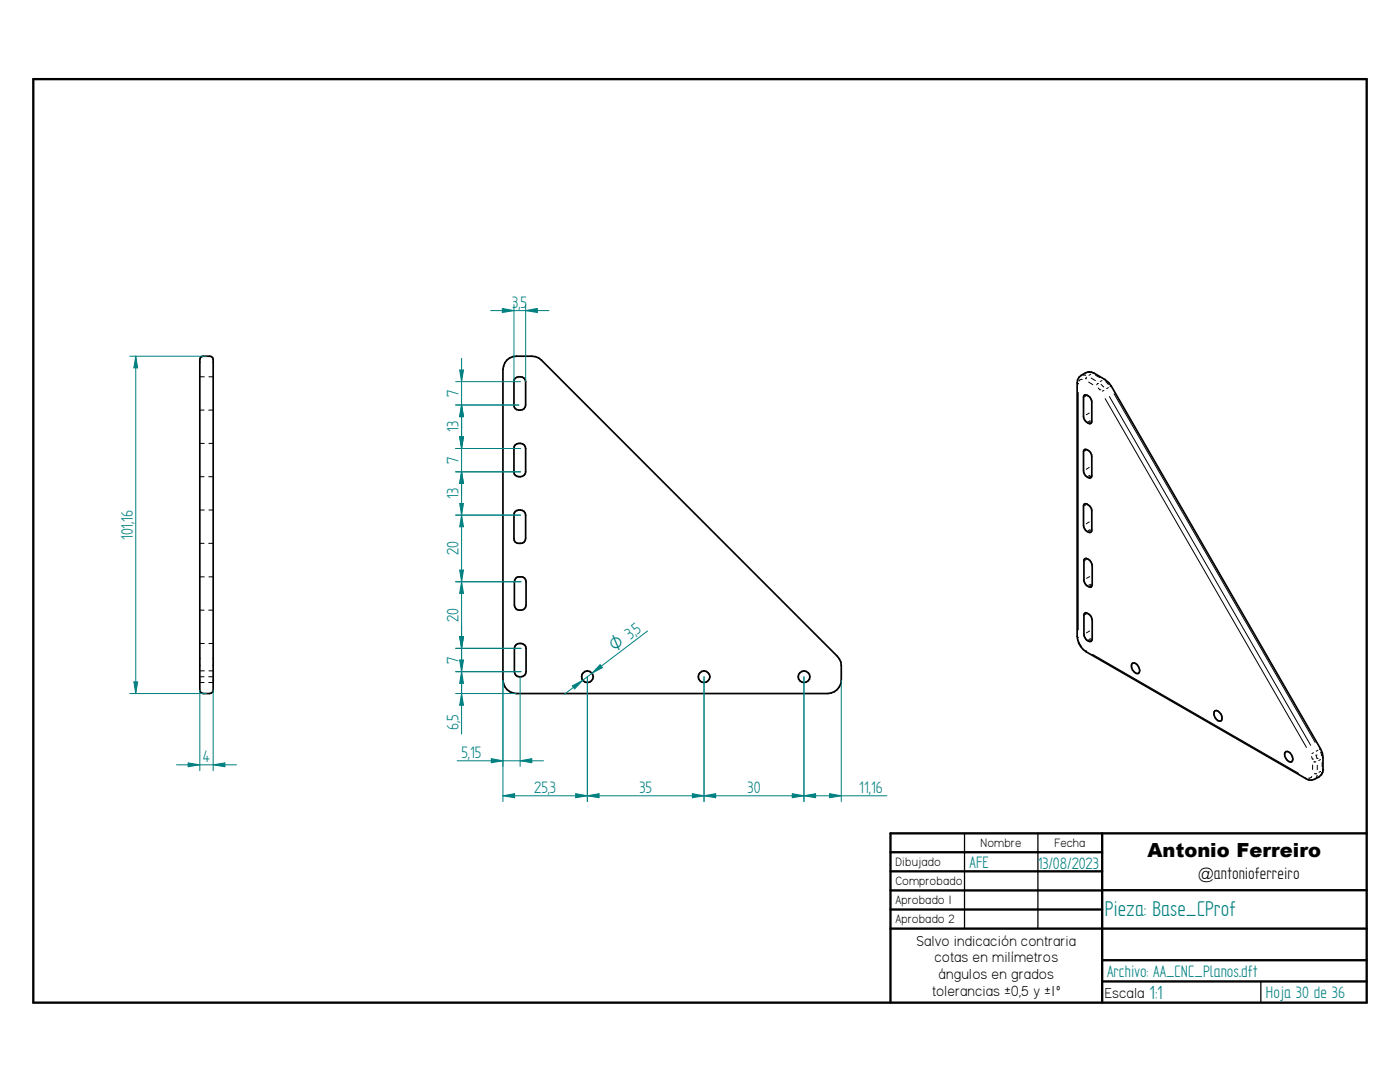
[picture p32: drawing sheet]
<svg xmlns="http://www.w3.org/2000/svg" width="279mm" height="216mm" viewBox="0 0 279 216" stroke-linecap="round" stroke-linejoin="round" font-family="sans-serif">
<defs><g id="words">
<text font-size="4.8" fill="#008080" x="220.5" y="182.8">Pieza: Base_CProf</text>
<text font-size="4.3" fill="#008080" x="229.4" y="199.3">1:1</text>
<text font-size="3.9" x="229" y="171">Antonio Ferreiro</text>
<g font-size="3.7" fill="#008080">
<text x="102.2" y="61.4">3</text>
<text x="103.5" y="61.4">,5</text>
<text x="91.5" y="79.2" transform="rotate(-90 91.5 79.2)">7</text>
<text x="91.5" y="86.2" transform="rotate(-90 91.5 86.2)">13</text>
<text x="91.5" y="92.5" transform="rotate(-90 91.5 92.5)">7</text>
<text x="91.5" y="99.5" transform="rotate(-90 91.5 99.5)">13</text>
<text x="26.5" y="107.8" transform="rotate(-90 26.5 107.8)">101,16</text>
<text x="91.5" y="110.8" transform="rotate(-90 91.5 110.8)">20</text>
<text x="91.5" y="124.1" transform="rotate(-90 91.5 124.1)">20</text>
<text x="127.2" y="126.7" transform="rotate(-37 127.2 126.7)">5</text>
<text x="91.5" y="132.5" transform="rotate(-90 91.5 132.5)">7</text>
<text x="91.5" y="145.7" transform="rotate(-90 91.5 145.7)">6,5</text>
<text x="40.5" y="152.1">4</text>
<text x="92.1" y="151.2">5,15</text>
<text x="106.6" y="158.2">25,3</text>
<text x="127.6" y="158.2">35</text>
<text x="149.2" y="158.2">30</text>
<text x="171.5" y="158.2">11,16</text>
<text x="193.5" y="173.1">AFE</text>
<text x="207.1" y="173.4">1</text>
<text x="208.1" y="173.4">3/08/2023</text>
<text x="220.9" y="194.9">Archivo: AA_CNC_Planos.dft</text>
<text x="252.6" y="199.1">Hoja 30 de 36</text>
</g>
<text font-size="3.7" x="239.1" y="175.4">@antonioferreiro</text>
<text font-size="3.6" fill="#008080" x="122.7" y="130.1" transform="rotate(-37 122.7 130.1)">O 3,</text>
<g font-size="3.3">
<text x="182.9" y="188.7">Salvo indicación contraria</text>
<text x="186.5" y="192">cotas en milímetros</text>
<text x="187.3" y="195.4">ángulos en grados</text>
<text x="186" y="198.7">tolerancias ±0,5 y ±1º</text>
<text x="220.5" y="199.2">Escala</text>
</g>
<g font-size="2.7">
<text x="178.7" y="172.8">Dibujado</text>
<text x="195.7" y="169">Nombre</text>
<text x="210.4" y="169">Fecha</text>
<text x="178.7" y="176.6">Comprobado</text>
<text x="178.7" y="180.4">Aprobado 1</text>
<text x="178.7" y="184.2">Aprobado 2</text>
</g>
</g></defs>
<path d="M6.6 15.8h266.2v184.3h-266.2zM177.7 170.1h42.3M177.7 173.9h42.3M177.7 177.7h42.3M220 166.3v33.8M220 177.6h52.8M272.8 166.3h-95.1v33.8M177.7 181.5h42.3M177.7 185.3h95.1M220 191.6h52.8M220 195.8h52.8" fill="none" stroke="#000" stroke-width=".47"/>
<path d="M192.5 166.3v19M207.1 166.3v19M251.6 195.8v4.3" fill="none" stroke="#000" stroke-width=".25"/>
<g fill="none" stroke="#000" stroke-width=".2">
<path d="M39.9 75.2h.9M41.7 75.2h.8M215.1 76.6h.1M215.1 76.5h.1M215.2 78.3v47.4M216 75.7l-.6 .2-.1 .1M216.1 74.8h.1M216.1 74.8l.6 .1M216.7 75.6h.1M216.7 79l-.2 .2M216.8 75.3l-.1 .3M217.1 74.3h.1"/>
<path d="M217.1 74.3h.5M217.3 76.2l.8 .6M217.7 74.7l-.4 .2M217.8 75.4l.8 .5M218.1 74.5h.1M218.7 74.9l.8 .5M219 76.5h.1M219 76.5l-.1 .3M219.2 77.4l.3 .4M219.5 77.8h.1M219.8 76.7l.5 .5M219.9 75.9l-.3 .2"/>
<path d="M220.3 77.9l-.3 .2M220.3 75.7h.1M220.4 75.7h.1M220.6 79.5l40.1 69.6M220.7 76.2l.5 .5M221.2 77.3l-.3 .3M221.4 79.1l40.2 69.6M221.8 77l-.3 .2M222.3 78.6l40.2 69.5M39.9 88.5h.9M39.9 95.1h.8M39.9 81.8h.8"/>
<path d="M41.7 95.1h.8M41.7 81.8h.8M41.7 88.5h.8M216.7 89.9l-.2 .1M217.4 82.4l-.6 .4M217.4 93.3l-.6 .3M217.6 83.9l-.4 .3M217.6 94.8l-.4 .2M217.7 95l-.3 .2M217.7 84.2l-.3 .1M39.9 115.1h.9M39.9 101.8h.9"/>
<path d="M39.9 108.4h.8M41.7 108.4h.8M41.7 115.1h.8M41.7 101.8h.8M216.7 100.8l-.2 .1M216.8 111.6l-.3 .2M217.4 104.1l-.6 .4M217.5 115.1l-.7 .3M217.6 105.7l-.4 .2M217.6 116.6l-.3 .2M217.7 105.9l-.3 .1M217.8 116.8l-.3 .1"/>
<path d="M39.9 128.4h.9M39.9 135h.8M39.9 121.8h.8M39.9 133.9h.9M39.9 136.2h.8M41.7 135h.8M41.7 121.8h.8M41.7 136.2h.8M41.7 128.4h.8M41.7 133.9h.8M215.1 127.2h.1M215.3 128.1l.6 1"/>
<path d="M216.6 129.9h.1M216.8 122.5l-.3 .1M217.5 125.9l-.7 .4M217.6 127.4l-.3 .2M217.8 127.6l-.3 .2M218 130.6l41.2 23.7M260.6 155.2v.1M261.7 151l.2 .5M261.8 154.9l-.1 .2-.5 .2M261.9 151.5h.1M262 152.7v.8M262.1 150.2l-.3 .2"/>
<path d="M262.3 152h.1M262.3 152h.3M262.3 154.4h.3M262.6 154.4h.1M262.6 150.7h.1M262.6 150.7l.2 .6M262.8 151.3h.1M262.8 154.7l-.1 .5M262.9 152.7v.9M263 149.7l-.3 .2M263.5 149.4l-.2 .1M263.5 151.6l-.3 .2"/>
<path d="M263.6 150.1h.1M263.6 153.9l-.4 .2M263.6 150.2l.2 .6M263.8 150.8h.1M263.8 154.2l-.2 .4M263.9 152.1v.9M263.9 153.7h.1M264 153.6h.1M264 151.3h-.1"/>
</g>
<g fill="none" stroke="#000" stroke-width=".34">
<path d="M40.2 71.2h2l.3 .6v65.9v.3l-.6 .4h-1.3l-.6-.4-.1-.3v-65.9zM101.2 71.8l.5-.4a9.5 9.5 0 0 1 5.1-.2l1.2 .6 59.5 59.7a8.2 8.2 0 0 1 .3 4.9 2.82 2.82 0 0 1-2.6 2h-62.2a2.75 2.75 0 0 1-2.6-2.7v-62l.4-1.3zM102.8 75.5a1.27 1.27 0 0 1 2.1 .7v4.6a1.17 1.17 0 0 1-1.2 1 1.17 1.17 0 0 1-1.1-1v-4.6zM216.3 79a1.05 1.05 0 0 1 1.5 .9v4.4a.93 .93 0 0 1-1.3-.5l-.3-.7zM102.8 88.8a1.26 1.26 0 0 1 2.1 .7v4.6a1.18 1.18 0 0 1-1.2 1 1.18 1.18 0 0 1-1.1-1v-4.6zM216.3 89.9a1.05 1.05 0 0 1 1.5 .9v4.4a1.05 1.05 0 0 1-1.5-.9zM102.8 102.1a1.26 1.26 0 0 1 2.1 .7v4.6a1.24 1.24 0 0 1-1 1 1.24 1.24 0 0 1-1.3-.6v-5zM103 115.4l.6-.3a1.05 1.05 0 0 1 1.4 1v4.6a1.17 1.17 0 0 1-1.2 1.1 1.17 1.17 0 0 1-1.1-1.1v-4.6zM216.3 100.7a.93 .93 0 0 1 1.4 .6l.2 .6-.1 4.1a1.05 1.05 0 0 1-1.5-.8zM216.4 111.6a1.02 1.02 0 0 1 1.5 .9l.1 4.2-.2 .4a1.45 1.45 0 0 1-1.5-1.4zM103 128.7a1.24 1.24 0 0 1 2 .7v4.6a1.17 1.17 0 0 1-1.2 1.1 1.17 1.17 0 0 1-1.1-1.1v-4.6zM216.5 122.3a1.52 1.52 0 0 1 1.5 1.4l-.1 4.1a.9 .9 0 0 1-1.4-.5l-.2-.7v-3.8z"/>
<path d="M226 132.3a1.35 1.35 0 0 1 1.2 2.1 1.35 1.35 0 0 1-1.2-2.1zM242.5 141.8a1.35 1.35 0 0 1 1.2 2 1.35 1.35 0 0 1-1.2-2zM256.4 150.2l.2-.2a1.36 1.36 0 0 1 1.2 2 1.45 1.45 0 0 1-1.4-1.8zM263.3 155l.4-.4a6.8 6.8 0 0 0-.2-5.2l-41.7-72.4a7.5 7.5 0 0 0-4.5-2.8 2.61 2.61 0 0 0-2.3 2.2v50.6a3.8 3.8 0 0 0 1.7 3l44 25.4a2.21 2.21 0 0 0 2.6-.4"/>
<circle cx="117.2" cy="135.1" r="1.16"/>
<circle cx="140.5" cy="135.1" r="1.16"/>
<circle cx="160.5" cy="135" r="1.16"/>
</g>
<path d="M25.9 71.1h15.3M27.1 71.1l.4 2.3h-.8zM25.9 138.4h15.3" fill="none" stroke="#008080" stroke-width=".2"/>
<path d="M27.1 71.1l.4 2.3h-.8z" fill="#008080"/>
<path d="M26.7 136.1h.8l-.4 2.3z" fill="none" stroke="#008080" stroke-width=".2"/>
<path d="M26.7 136.1h.8l-.4 2.3z" fill="#008080"/>
<path d="M27.1 71.1v67.3M90.9 76.2h13M91.7 73.8h.8l-.4 2.4zM90.9 80.8h12.6" fill="none" stroke="#008080" stroke-width=".2"/>
<path d="M91.7 73.8h.8l-.4 2.4z" fill="#008080"/>
<path d="M92.1 80.8l.4 2.3h-.8z" fill="none" stroke="#008080" stroke-width=".2"/>
<path d="M92.1 80.8l.4 2.3h-.8z" fill="#008080"/>
<path d="M92.1 71.5v14M90.9 80.8h12.6M90.9 89.5h13M92.1 80.8l.4 2.3h-.8z" fill="none" stroke="#008080" stroke-width=".2"/>
<path d="M92.1 80.8l.4 2.3h-.8z" fill="#008080"/>
<path d="M91.7 87.2h.8l-.4 2.3z" fill="none" stroke="#008080" stroke-width=".2"/>
<path d="M91.7 87.2h.8l-.4 2.3z" fill="#008080"/>
<path d="M90.9 89.5h13M90.9 94.1h13M91.7 87.2h.8l-.4 2.3zM92.1 80.8v8.7" fill="none" stroke="#008080" stroke-width=".2"/>
<path d="M91.7 87.2h.8l-.4 2.3z" fill="#008080"/>
<path d="M92.1 94.1l.4 2.4h-.8z" fill="none" stroke="#008080" stroke-width=".2"/>
<path d="M92.1 94.1l.4 2.4h-.8z" fill="#008080"/>
<path d="M90.9 94.1h13M92.1 84.8v14M92.1 94.1l.4 2.4h-.8zM90.9 102.8h13" fill="none" stroke="#008080" stroke-width=".2"/>
<path d="M92.1 94.1l.4 2.4h-.8z" fill="#008080"/>
<path d="M91.7 100.5h.8l-.4 2.3z" fill="none" stroke="#008080" stroke-width=".2"/>
<path d="M91.7 100.5h.8l-.4 2.3z" fill="#008080"/>
<path d="M92.1 94.1v8.7M90.9 102.8h13M90.9 116.1h13.1M92.1 102.8l.4 2.3h-.8z" fill="none" stroke="#008080" stroke-width=".2"/>
<path d="M92.1 102.8l.4 2.3h-.8z" fill="#008080"/>
<path d="M91.7 113.7h.8l-.4 2.4z" fill="none" stroke="#008080" stroke-width=".2"/>
<path d="M91.7 113.7h.8l-.4 2.4z" fill="#008080"/>
<path d="M90.9 116.1h13.1M92.1 102.8v13.3M92.1 116.1l.4 2.3h-.8zM90.9 129.4h13.1" fill="none" stroke="#008080" stroke-width=".2"/>
<path d="M92.1 116.1l.4 2.3h-.8z" fill="#008080"/>
<path d="M91.7 127h.8l-.4 2.4z" fill="none" stroke="#008080" stroke-width=".2"/>
<path d="M91.7 127h.8l-.4 2.4z" fill="#008080"/>
<path d="M92.1 116.1v13.3M90.9 129.4h13.1M90.9 134h13.1M91.7 127h.8l-.4 2.4z" fill="none" stroke="#008080" stroke-width=".2"/>
<path d="M91.7 127h.8l-.4 2.4z" fill="#008080"/>
<path d="M92.1 134l.4 2.4h-.8z" fill="none" stroke="#008080" stroke-width=".2"/>
<path d="M92.1 134l.4 2.4h-.8z" fill="#008080"/>
<path d="M90.9 134h13.1M90.9 138.4h12.1M91.7 131.7h.8l-.4 2.3zM92.1 124.7v14" fill="none" stroke="#008080" stroke-width=".2"/>
<path d="M91.7 131.7h.8l-.4 2.3z" fill="#008080"/>
<path d="M92.1 138.4l.4 2.3h-.8z" fill="none" stroke="#008080" stroke-width=".2"/>
<path d="M92.1 138.4l.4 2.3h-.8z" fill="#008080"/>
<path d="M92.1 129.4v17.1M100.4 135.7v17.3M103.8 135v18M98 151.4l2.4 .4-2.4 .4z" fill="none" stroke="#008080" stroke-width=".2"/>
<path d="M98 151.4l2.4 .4-2.4 .4z" fill="#008080"/>
<path d="M103.8 151.8l2.3-.4v.8z" fill="none" stroke="#008080" stroke-width=".2"/>
<path d="M103.8 151.8l2.3-.4v.8z" fill="#008080"/>
<path d="M100.4 135.7v24.2M117.2 135v24.9M91.2 151.8h17.3M100.4 158.8l2.3-.4v.8z" fill="none" stroke="#008080" stroke-width=".2"/>
<path d="M100.4 158.8l2.3-.4v.8z" fill="#008080"/>
<path d="M114.9 158.4l2.3 .4-2.3 .4z" fill="none" stroke="#008080" stroke-width=".2"/>
<path d="M114.9 158.4l2.3 .4-2.3 .4z" fill="#008080"/>
<path d="M117.2 135v24.9M140.5 135v24.9M100.4 158.8h16.8M117.2 158.8l2.3-.4v.8z" fill="none" stroke="#008080" stroke-width=".2"/>
<path d="M117.2 158.8l2.3-.4v.8z" fill="#008080"/>
<path d="M138.2 158.4l2.3 .4-2.3 .4z" fill="none" stroke="#008080" stroke-width=".2"/>
<path d="M138.2 158.4l2.3 .4-2.3 .4z" fill="#008080"/>
<path d="M140.5 135v24.9M160.4 135v24.9M117.2 158.8h23.3M140.5 158.8l2.3-.4v.8z" fill="none" stroke="#008080" stroke-width=".2"/>
<path d="M140.5 158.8l2.3-.4v.8z" fill="#008080"/>
<path d="M158.1 158.4l2.3 .4-2.3 .4z" fill="none" stroke="#008080" stroke-width=".2"/>
<path d="M158.1 158.4l2.3 .4-2.3 .4z" fill="#008080"/>
<path d="M160.4 135v24.9M167.9 135.7v24.2M140.5 158.8h19.9M160.4 158.8l2.4-.4v.8z" fill="none" stroke="#008080" stroke-width=".2"/>
<path d="M160.4 158.8l2.4-.4v.8z" fill="#008080"/>
<path d="M165.6 158.4l2.3 .4-2.3 .4z" fill="none" stroke="#008080" stroke-width=".2"/>
<path d="M165.6 158.4l2.3 .4-2.3 .4z" fill="#008080"/>
<path d="M39.9 137.7v16.1M42.5 137.7v16.1M37.5 152.2l2.4 .4-2.4 .4zM160.4 158.8h16.6" fill="none" stroke="#008080" stroke-width=".2"/>
<path d="M37.5 152.2l2.4 .4-2.4 .4z" fill="#008080"/>
<path d="M42.5 152.6l2.4-.4v.8z" fill="none" stroke="#008080" stroke-width=".2"/>
<path d="M42.5 152.6l2.4-.4v.8z" fill="#008080"/>
<path d="M100.2 61.6l2.4 .4-2.4 .4zM102.6 60.8v15.4M104.9 60.8v15.4M35.2 152.6h12" fill="none" stroke="#008080" stroke-width=".2"/>
<path d="M100.2 61.6l2.4 .4-2.4 .4z" fill="#008080"/>
<path d="M104.9 62l2.3-.4v.8z" fill="none" stroke="#008080" stroke-width=".2"/>
<path d="M104.9 62l2.3-.4v.8z" fill="#008080"/>
<path d="M97.9 62h11.7M114.2 136.9l2.1-1.1-1.6 1.7zM129.2 125.9l-16.6 12.7" fill="none" stroke="#008080" stroke-width=".2"/>
<path d="M114.2 136.9l2.1-1.1-1.6 1.7z" fill="#008080"/>
<path d="M119.8 132.6l.4 .6-2 1.1z" fill="none" stroke="#008080" stroke-width=".2"/>
<path d="M119.8 132.6l.4 .6-2 1.1z" fill="#008080"/>
<use href="#words"/>
</svg>
